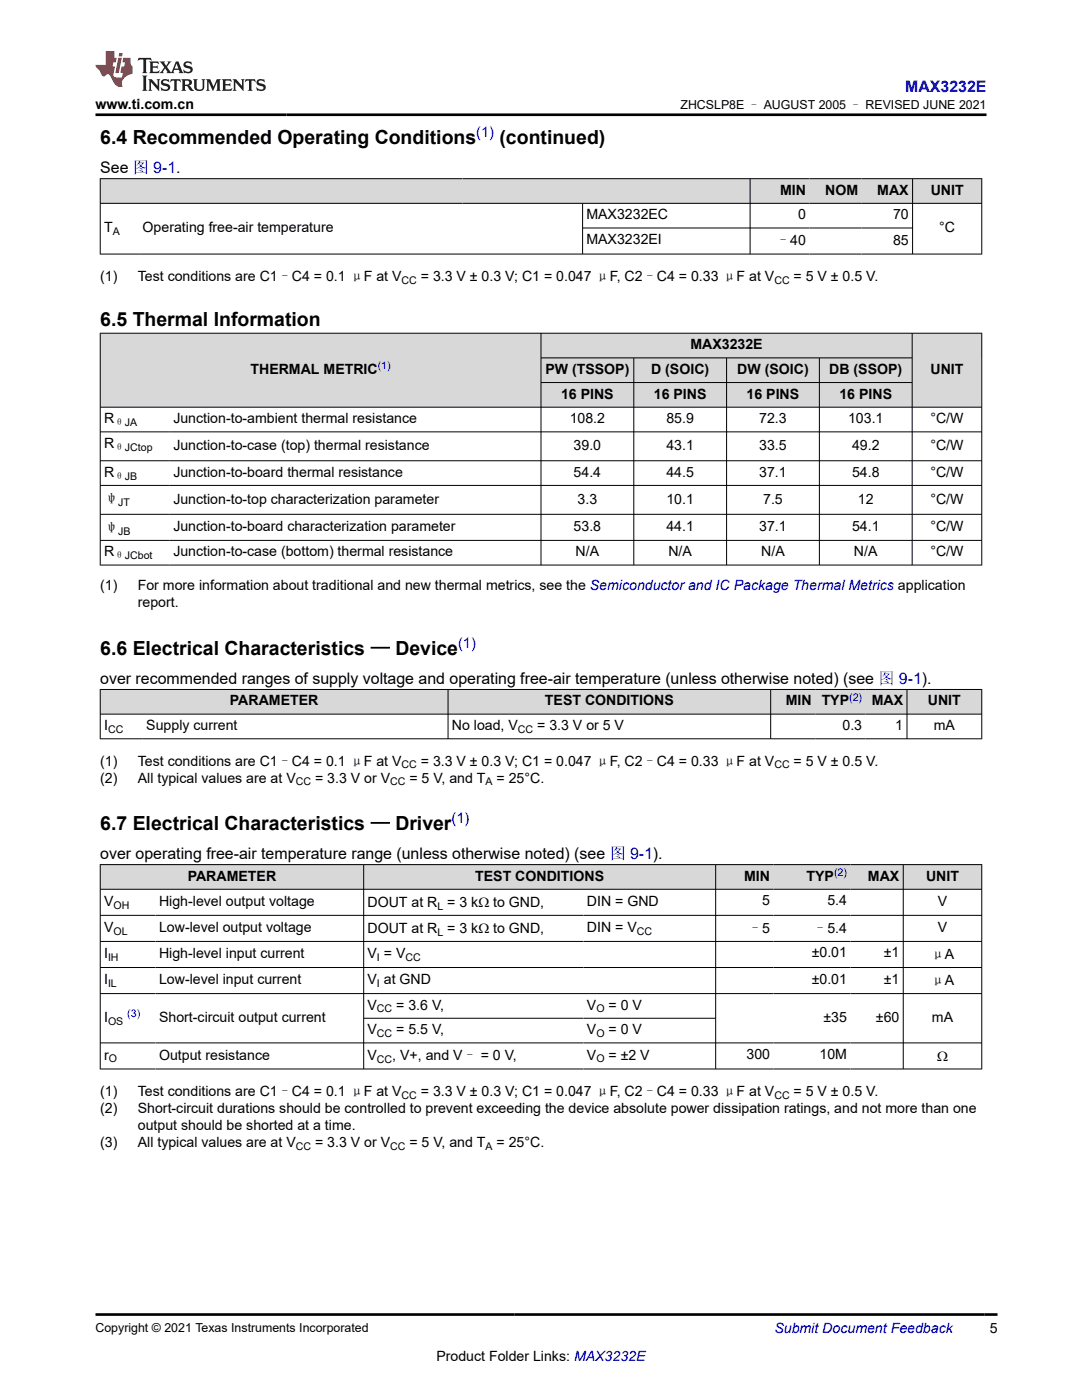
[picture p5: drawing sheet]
<svg xmlns="http://www.w3.org/2000/svg" width="216mm" height="279mm" viewBox="0 0 216 279" stroke-linecap="round" stroke-linejoin="round" font-family="sans-serif">
<defs><g id="words">
<g font-size="3.9">
<text x="20" y="28.7">6.4 Recommended Operating Conditions</text>
<text x="99.7" y="28.7">(continued)</text>
<text x="20" y="65.1">6.5 Thermal Information</text>
<text x="20" y="130.7">6.6 Electrical Characteristics — Device</text>
<text x="20" y="165.6">6.7 Electrical Characteristics — Driver</text>
</g>
<text font-size="3.2" fill="#00f" x="180.6" y="18.3">MAX3232E</text>
<g font-size="3.2">
<text x="20" y="34.5">See 图 9-1.</text>
<text x="20" y="136.5">over recommended ranges of supply voltage and operating free-air temperature (unless otherwise noted) (see 图 9-1).</text>
<text x="20" y="171.4">over operating free-air temperature range (unless otherwise noted) (see 图 9-1).</text>
</g>
<g font-size="2.9" fill="#00f">
<text x="95" y="27.4">(1)</text>
<text x="91.4" y="129.4">(1)</text>
<text x="90.1" y="164.3">(1)</text>
</g>
<g font-size="2.8">
<text x="19" y="21.7">www.ti.com.cn</text>
<text x="155.7" y="38.8">MIN</text>
<text x="164.6" y="38.8">NOM</text>
<text x="175.1" y="38.8">MAX</text>
<text x="185.7" y="38.8">UNIT</text>
<text x="20.8" y="46.4">T</text>
<text x="28.5" y="46.4">Operating free-air temperature</text>
<text x="117" y="43.8">MAX3232EC</text>
<text x="159.3" y="43.8">0</text>
<text x="178.2" y="43.8">70</text>
<text x="187.4" y="46.4">°C</text>
<text x="117" y="48.7">MAX3232EI</text>
<text x="154.9" y="49">–40</text>
<text x="178.2" y="48.8">85</text>
<text x="20" y="56.1">(1)</text>
<text x="27.5" y="56.1">Test conditions are C1–C4 = 0.1 μF at V</text>
<text x="84" y="56.1">= 3.3 V ± 0.3 V; C1 = 0.047 μF, C2–C4 = 0.33 μF at V</text>
<text x="158.4" y="56.1">= 5 V ± 0.5 V.</text>
<text x="137.8" y="69.7">MAX3232E</text>
<text x="50" y="74.6">THERMAL METRIC</text>
<text x="108.8" y="74.6">PW (TSSOP)</text>
<text x="129.9" y="74.6">D (SOIC)</text>
<text x="147.1" y="74.6">DW (SOIC)</text>
<text x="165.5" y="74.6">DB (SSOP)</text>
<text x="185.7" y="74.6">UNIT</text>
<text x="112" y="79.5">16 PINS</text>
<text x="130.5" y="79.5">16 PINS</text>
<text x="149" y="79.5">16 PINS</text>
<text x="167.5" y="79.5">16 PINS</text>
<text x="20.8" y="84.5">R</text>
<text x="20.8" y="89.4">R</text>
<text x="34.6" y="84.5">Junction-to-ambient thermal resistance</text>
<text x="34.6" y="89.8">Junction-to-case (top) thermal resistance</text>
<text x="113.7" y="84.5">108.2</text>
<text x="114.5" y="89.8">39.0</text>
<text x="133" y="84.5">85.9</text>
<text x="133" y="89.8">43.1</text>
<text x="151.5" y="84.5">72.3</text>
<text x="151.5" y="89.8">33.5</text>
<text x="169.2" y="84.5">103.1</text>
<text x="170" y="89.8">49.2</text>
<text x="185.7" y="84.5">°C/W</text>
<text x="185.7" y="89.8">°C/W</text>
<text x="20.8" y="95.1">R</text>
<text x="34.6" y="95.1">Junction-to-board thermal resistance</text>
<text x="114.5" y="95.1">54.4</text>
<text x="133" y="95.1">44.5</text>
<text x="151.5" y="95.1">37.1</text>
<text x="170" y="95.1">54.8</text>
<text x="185.7" y="95.1">°C/W</text>
<text x="20.8" y="100.4">ψ</text>
<text x="34.6" y="100.5">Junction-to-top characterization parameter</text>
<text x="115.2" y="100.5">3.3</text>
<text x="133" y="100.5">10.1</text>
<text x="152.3" y="100.5">7.5</text>
<text x="171.2" y="100.5">12</text>
<text x="185.7" y="100.5">°C/W</text>
<text x="20.8" y="106.1">ψ</text>
<text x="34.6" y="106">Junction-to-board characterization parameter</text>
<text x="114.5" y="106">53.8</text>
<text x="133" y="106">44.1</text>
<text x="151.5" y="106">37.1</text>
<text x="170" y="106">54.1</text>
<text x="185.7" y="106">°C/W</text>
<text x="20.8" y="111">R</text>
<text x="34.6" y="111">Junction-to-case (bottom) thermal resistance</text>
<text x="114.9" y="111">N/A</text>
<text x="133.4" y="111">N/A</text>
<text x="151.9" y="111">N/A</text>
<text x="170.4" y="111">N/A</text>
<text x="185.7" y="111">°C/W</text>
<text x="20" y="117.8">(1)</text>
<text x="27.5" y="117.8">For more information about traditional and new thermal metrics, see the Semiconductor and IC Package Thermal Metrics application</text>
<text x="27.5" y="121.2">report.</text>
<text x="45.9" y="140.8">PARAMETER</text>
<text x="108.7" y="140.8">TEST CONDITIONS</text>
<text x="156.8" y="140.8">MIN</text>
<text x="164" y="140.8">TYP</text>
<text x="173.9" y="140.8">MAX</text>
<text x="185.1" y="140.8">UNIT</text>
<text x="20.8" y="145.7">I</text>
<text x="29.2" y="145.7">Supply current</text>
<text x="90.2" y="145.7">No load, V</text>
<text x="107.2" y="145.7">= 3.3 V or 5 V</text>
<text x="168.1" y="145.7">0.3</text>
<text x="178.6" y="145.7">1</text>
<text x="186.3" y="145.7">mA</text>
<text x="20" y="152.8">(1)</text>
<text x="27.5" y="152.8">Test conditions are C1–C4 = 0.1 μF at V</text>
<text x="84" y="152.8">= 3.3 V ± 0.3 V; C1 = 0.047 μF, C2–C4 = 0.33 μF at V</text>
<text x="158.4" y="152.8">= 5 V ± 0.5 V.</text>
<text x="20" y="156.2">(2)</text>
<text x="27.5" y="156.2">All typical values are at V</text>
<text x="62.9" y="156.2">= 3.3 V or V</text>
<text x="81.7" y="156.2">= 5 V, and T</text>
<text x="99.1" y="156.2">= 25°C.</text>
<text x="37.5" y="175.7">PARAMETER</text>
<text x="94.8" y="175.7">TEST CONDITIONS</text>
<text x="148.5" y="175.7">MIN</text>
<text x="160.9" y="175.7">TYP</text>
<text x="173.2" y="175.7">MAX</text>
<text x="184.8" y="175.7">UNIT</text>
<text x="20.8" y="180.8">V</text>
<text x="31.7" y="180.8">High-level output voltage</text>
<text x="73.3" y="180.9">DOUT at R = 3 kΩ to GND,</text>
<text x="117.1" y="180.8">DIN = GND</text>
<text x="152.1" y="180.7">5</text>
<text x="165.1" y="180.7">5.4</text>
<text x="187.1" y="180.8">V</text>
<text x="20.8" y="186">V</text>
<text x="20.8" y="191.2">I</text>
<text x="31.7" y="186">Low-level output voltage</text>
<text x="31.7" y="191.2">High-level input current</text>
<text x="73.3" y="186.2">DOUT at R = 3 kΩ to GND,</text>
<text x="73.3" y="191.2">V = V</text>
<text x="117.1" y="186">DIN = V</text>
<text x="149.3" y="186.2">–5</text>
<text x="162" y="191.1">±0.01</text>
<text x="162.3" y="186.2">–5.4</text>
<text x="176.3" y="191.1">±1</text>
<text x="185.7" y="191.4">μA</text>
<text x="187.1" y="186">V</text>
<text x="20.8" y="196.4">I</text>
<text x="31.7" y="196.4">Low-level input current</text>
<text x="73.3" y="196.4">V at GND</text>
<text x="162" y="196.3">±0.01</text>
<text x="176.3" y="196.3">±1</text>
<text x="185.7" y="196.6">μA</text>
<text x="20.8" y="203.9">I</text>
<text x="31.7" y="203.9">Short-circuit output current</text>
<text x="73.3" y="201.5">V</text>
<text x="79.1" y="201.5">= 3.6 V,</text>
<text x="117.1" y="201.5">V</text>
<text x="121.4" y="201.5">= 0 V</text>
<text x="164.3" y="203.9">±35</text>
<text x="174.8" y="203.9">±60</text>
<text x="186" y="203.9">mA</text>
<text x="73.3" y="206.4">V</text>
<text x="79.1" y="206.4">= 5.5 V,</text>
<text x="117.1" y="206.4">V</text>
<text x="121.4" y="206.4">= 0 V</text>
<text x="20.8" y="211.5">r</text>
<text x="31.7" y="211.5">Output resistance</text>
<text x="73.3" y="211.6">V</text>
<text x="78.3" y="211.6">, V+, and V– = 0 V,</text>
<text x="117.1" y="211.5">V</text>
<text x="121.4" y="211.5">= ±2 V</text>
<text x="149" y="211.3">300</text>
<text x="163.5" y="211.3">10M</text>
<text x="187" y="211.8">Ω</text>
<text x="20" y="218.7">(1)</text>
<text x="27.5" y="218.7">Test conditions are C1–C4 = 0.1 μF at V</text>
<text x="84" y="218.7">= 3.3 V ± 0.3 V; C1 = 0.047 μF, C2–C4 = 0.33 μF at V</text>
<text x="158.4" y="218.7">= 5 V ± 0.5 V.</text>
<text x="20" y="222.1">(2)</text>
<text x="27.5" y="222.1">Short-circuit durations should be controlled to prevent exceeding the device absolute power dissipation ratings, and not more than one</text>
<text x="27.5" y="225.5">output should be shorted at a time.</text>
<text x="20" y="228.9">(3)</text>
<text x="27.5" y="228.9">All typical values are at V</text>
<text x="62.9" y="228.9">= 3.3 V or V</text>
<text x="81.7" y="228.9">= 5 V, and T</text>
<text x="99.1" y="228.9">= 25°C.</text>
<text x="197.5" y="266.1">5</text>
<text x="87.1" y="271.7">Product Folder Links: MAX3232E</text>
</g>
<text font-size="2.8" fill="#00f" x="154.5" y="266.1">Submit Document Feedback</text>
<g font-size="2.5">
<text x="135.8" y="21.8">ZHCSLP8E – AUGUST 2005 – REVISED JUNE 2021</text>
<text x="19" y="265.8">Copyright © 2021 Texas Instruments Incorporated</text>
</g>
<g font-size="2.1">
<text x="22.5" y="46.9">A</text>
<text x="80.1" y="56.6">CC</text>
<text x="154.5" y="56.6">CC</text>
<text x="22.8" y="85">θJA</text>
<text x="22.8" y="89.9">θJCtop</text>
<text x="22.8" y="95.7">θJB</text>
<text x="23.6" y="100.9">JT</text>
<text x="23.6" y="106.7">JB</text>
<text x="22.8" y="111.6">θJCbot</text>
<text x="21.6" y="146.3">CC</text>
<text x="103.4" y="146.3">CC</text>
<text x="80.1" y="153.4">CC</text>
<text x="154.5" y="153.4">CC</text>
<text x="59" y="156.7">CC</text>
<text x="77.9" y="156.7">CC</text>
<text x="96.9" y="156.7">A</text>
<text x="22.6" y="181.4">OH</text>
<text x="87.3" y="181.5">L</text>
<text x="21.6" y="191.8">IH</text>
<text x="22.6" y="186.6">OL</text>
<text x="75.2" y="191.8">I</text>
<text x="80.9" y="191.8">CC</text>
<text x="87.3" y="186.7">L</text>
<text x="127.1" y="186.6">CC</text>
<text x="21.6" y="197">IL</text>
<text x="75.2" y="197">I</text>
<text x="75.2" y="202">CC</text>
<text x="119" y="202">O</text>
<text x="21.6" y="204.5">OS</text>
<text x="75.2" y="207">CC</text>
<text x="119" y="207">O</text>
<text x="21.7" y="212">O</text>
<text x="75.2" y="212.2">CC</text>
<text x="119" y="212">O</text>
<text x="80.1" y="219.3">CC</text>
<text x="154.5" y="219.3">CC</text>
<text x="59" y="229.4">CC</text>
<text x="77.9" y="229.4">CC</text>
<text x="96.9" y="229.4">A</text>
</g>
<g font-size="2.1" fill="#00f">
<text x="75.4" y="73.7">(1)</text>
<text x="169.4" y="139.8">(2)</text>
<text x="166.4" y="174.8">(2)</text>
<text x="25.4" y="203">(3)</text>
</g>
</g></defs>
<g fill="#d8d8d8">
<path d="M20 35.7h175.9v4.9h-175.9z" fill-rule="evenodd"/>
<path d="M20.1 35.7h72.2v4.8h-72.2z" fill-rule="evenodd"/>
<path d="M92.3 35.7h57.3v4.8h-57.3z" fill-rule="evenodd"/>
<path d="M149.7 35.7h11.8v4.8h-11.8z" fill-rule="evenodd"/>
<path d="M161.5 35.7h10.4v4.8h-10.4z" fill-rule="evenodd"/>
<path d="M171.9 35.7h10.1v4.8h-10.1z" fill-rule="evenodd"/>
<path d="M182.2 35.7h13.6v4.8h-13.6z" fill-rule="evenodd"/>
</g>
<path d="M19.9 35.7h176.1M20 35.6v15.2M149.7 35.6v15.2M182.1 35.6v15.2M195.9 35.6v15.2M19.9 40.6h176.1M19.9 50.7h176.1M116.2 40.6v10.2M116.2 45.5h66" fill="none" stroke="#000" stroke-width=".2"/>
<g fill="#d8d8d8">
<path d="M20 66.5h175.9v4.9h-175.9z" fill-rule="evenodd"/>
<path d="M20.1 66.6h87.8v14.6h-87.8z" fill-rule="evenodd"/>
<path d="M108 66.6h74v4.8h-74z" fill-rule="evenodd"/>
<path d="M182.1 66.6h13.7v14.6h-13.7z" fill-rule="evenodd"/>
<path d="M108 71.5h18.4v4.8h-18.4z" fill-rule="evenodd"/>
<path d="M126.5 71.5h18.4v4.8h-18.4z" fill-rule="evenodd"/>
<path d="M145 71.5h18.4v4.8h-18.4z" fill-rule="evenodd"/>
<path d="M163.6 71.5h18.4v4.8h-18.4z" fill-rule="evenodd"/>
<path d="M108 76.4h18.4v4.8h-18.4z" fill-rule="evenodd"/>
<path d="M126.5 76.4h18.4v4.8h-18.4z" fill-rule="evenodd"/>
<path d="M145 76.4h18.4v4.8h-18.4z" fill-rule="evenodd"/>
<path d="M163.6 76.4h18.4v4.8h-18.4z" fill-rule="evenodd"/>
</g>
<g fill="none" stroke="#000" stroke-width=".2">
<path d="M19.9 66.5h176.1M20 66.4v46.4M107.9 66.4v46.4M107.9 71.4h74.2M107.9 76.3h74.2M126.5 71.4v41.4M145 71.4v41.4M163.5 71.4v41.4M182 66.4v46.4M195.9 66.4v46.4M19.9 81.3h176.1M19.9 86.2h176.1"/>
<path d="M19.9 92h176.1M19.9 96.9h176.1M19.9 102.6h176.1M19.9 107.8h176.1M19.9 112.8h176.1"/>
</g>
<g fill="#d8d8d8">
<path d="M20 137.6h175.9v4.9h-175.9z" fill-rule="evenodd"/>
<path d="M20.1 137.7h69.2v4.8h-69.2z" fill-rule="evenodd"/>
<path d="M89.5 137.7h64.2v4.8h-64.2z" fill-rule="evenodd"/>
<path d="M153.8 137.7h8.9v4.8h-8.9z" fill-rule="evenodd"/>
<path d="M162.7 137.7h10v4.8h-10z" fill-rule="evenodd"/>
<path d="M172.7 137.7h8.2v4.8h-8.2z" fill-rule="evenodd"/>
<path d="M181 137.7h14.8v4.8h-14.8z" fill-rule="evenodd"/>
</g>
<path d="M19.9 137.6h176.1M20 137.5v10M89.4 137.5v10M153.8 137.5v10M181 137.5v10M195.9 137.5v10M19.9 142.5h176.1M19.9 147.4h176.1" fill="none" stroke="#000" stroke-width=".2"/>
<g fill="#d8d8d8">
<path d="M20 172.6h175.9v4.9h-175.9z" fill-rule="evenodd"/>
<path d="M20.1 172.6h52.4v4.8h-52.4z" fill-rule="evenodd"/>
<path d="M72.6 172.6h70.1v4.8h-70.1z" fill-rule="evenodd"/>
<path d="M142.9 172.6h11.5v4.8h-11.5z" fill-rule="evenodd"/>
<path d="M154.4 172.6h15.3v4.8h-15.3z" fill-rule="evenodd"/>
<path d="M169.7 172.6h10.5v4.8h-10.5z" fill-rule="evenodd"/>
<path d="M180.3 172.6h15.5v4.8h-15.5z" fill-rule="evenodd"/>
</g>
<g fill="none" stroke="#000" stroke-width=".2">
<path d="M19.9 172.6h176.1M19.9 177.5h176.1M20 172.5v40.9M72.6 172.5v40.9M142.8 172.5v40.9M180.2 172.5v40.9M195.9 172.5v40.9M19.9 182.7h176.1M19.9 187.9h176.1M19.9 193.1h176.1M19.9 198.3h176.1M19.9 208.1h176.1"/>
<path d="M19.9 213.3h176.1M72.6 203.2h70.3"/>
</g>
<path d="M27.7 11.6l-.2 .5 .5-.2h.6v.1v2.2l-.2 .4h1l-.2-.4v-2.2v-.1h.5l.5 .2-.1-.5zM29.8 12.3l.2 .4v1.5l-.2 .4h1.9l.1-.6a1.08 1.08 0 0 1-1.3 .2v-.7h.6l.4 .2v-.7l-.4 .2h-.6v-.5l.2-.2a1 1 0 0 1 1 .3l-.1-.5zM31.8 12.3l1 1.1-1 1.2h.9l-.2-.2 .4-.8 .5 .8-.2 .2h1.6l-.2-.2 .1-.5h1l.1 .5-.1 .2h.9l-.2-.3-.8-2h-.5l-1 2.2-.8-1.1 .9-1.1h-.8l.2 .2-.5 .6-.3-.6 .1-.2zM35.2 12.7l.4 1h-.8zM36.8 12.4a.65 .65 0 0 0-.2 .7 .65 .65 0 0 0 .6 .5l.7 .1 .1 .3a.79 .79 0 0 1-.7 .4 .79 .79 0 0 1-.7-.5l.1 .7 .2-.1a.93 .93 0 0 0 1.1 .1 .93 .93 0 0 0 .4-1 1.46 1.46 0 0 0-1.2-.6l-.1-.3a1.09 1.09 0 0 1 1.2 .2l-.2-.6-.1 .1-.6-.2zM28.4 15.1l.2 .4v2.2l-.2 .4h1l-.2-.4v-2.2l.2-.4zM29.6 15.8l.2 .4v1.5l-.2 .4h.8l-.3-.4v-1.3l1.7 1.8v-2l.2-.4h-.8l.2 .2 .1 1.1-1.2-1.3zM32.3 15.9a.65 .65 0 0 0-.2 .8 .65 .65 0 0 0 .7 .4l.6 .2 .1 .2a.79 .79 0 0 1-.7 .4 .79 .79 0 0 1-.7-.5l.1 .7 .2-.1a.93 .93 0 0 0 1.1 .1 .93 .93 0 0 0 .4-.9 1.46 1.46 0 0 0-1.2-.6l-.1-.4a1.09 1.09 0 0 1 1.2 .2l-.2-.6-.1 .1-.6-.1zM34.1 15.8l-.1 .6a.63 .63 0 0 1 .7-.3l.1 1.6-.3 .4h1l-.2-.4v-1.6a.66 .66 0 0 1 .8 .3l-.1-.6zM36.2 15.8l.2 .4v1.5l-.2 .4h.9l-.2-.2v-.7h.5l.1 .2a.79 .79 0 0 0 1.2 .6l-1-.9a.61 .61 0 0 0 .6-.6 .61 .61 0 0 0-.5-.7zM36.9 16.1h.2a.47 .47 0 0 1 .5 .1 .47 .47 0 0 1 .1 .5l-.2 .1-.6 .1zM38.5 15.8l.2 .2a2.27 2.27 0 0 0 .4 2 1.04 1.04 0 0 0 1.7-.7v-1.3l.2-.2h-.8l.2 .4v1.1a.6 .6 0 0 1-.6 .6 .6 .6 0 0 1-.6-.6v-1.1l.3-.4zM41.1 15.8l.2 .4v1.5l-.2 .4h.7l-.2-.4v-1.4l.9 1.9 .8-1.9v1.4l-.2 .4h1l-.3-.4v-1.5l.3-.4h-.8l-.7 1.5-.7-1.5zM44.3 15.8l.2 .4v1.5l-.2 .4h1.9l.1-.6a1.09 1.09 0 0 1-1.3 .2v-.7h.6l.4 .2v-.6l-.4 .2h-.6v-.6l.2-.1a1.01 1.01 0 0 1 1 .3l-.1-.6zM46.4 15.8l.3 .4v1.5l-.3 .4h.8l-.2-.4v-1.3l1.6 1.8v-2l.2-.4h-.7l.2 .2v1.1l-1.2-1.3zM49 15.8l-.1 .6a.63 .63 0 0 1 .8-.3v1.6l-.3 .4h1l-.2-.4v-1.6a.66 .66 0 0 1 .8 .3l-.1-.6zM51.4 15.9a.65 .65 0 0 0-.2 .8 .65 .65 0 0 0 .6 .4l.6 .2 .2 .2a.79 .79 0 0 1-.8 .4 .79 .79 0 0 1-.6-.5l.1 .7 .2-.1a.93 .93 0 0 0 1 .1 .93 .93 0 0 0 .5-.9 1.46 1.46 0 0 0-1.3-.6l-.1-.4a1.09 1.09 0 0 1 1.3 .2l-.2-.6-.2 .1-.5-.1z" fill="#231f20"/>
<path d="M21.1 10.2v2.8h-2.1l.1 .3 .9 1a.95 .95 0 0 0 .9 .9 .59 .59 0 0 1 .6-.4 .59 .59 0 0 1 .5 .4l.4 .7a1.59 1.59 0 0 0 2.1 1.4 1.61 1.61 0 0 1 1-2.3l1-.3-.1-1.5a1.59 1.59 0 0 1-.4-1.7h-1.4l-.2 .9h.5l-.1 .9h-.5l-.2 1v.2l.4 .1-.2 .9h-.6a.73 .73 0 0 1-1.1-.7l.3-1.5h-.5l.2-.9h.5l.2-.9h-.5v-1.3zM23.6 11.5l-.6 3.1h.7l.6-3.1zM23.8 10.6l-.1 .6h.7l.1-.6z" fill="#ed1c24"/>
<path d="M19 22.9h177.8M19.1 262.3h179.9" fill="none" stroke="#000" stroke-width=".53"/>
<use href="#words"/>
</svg>
